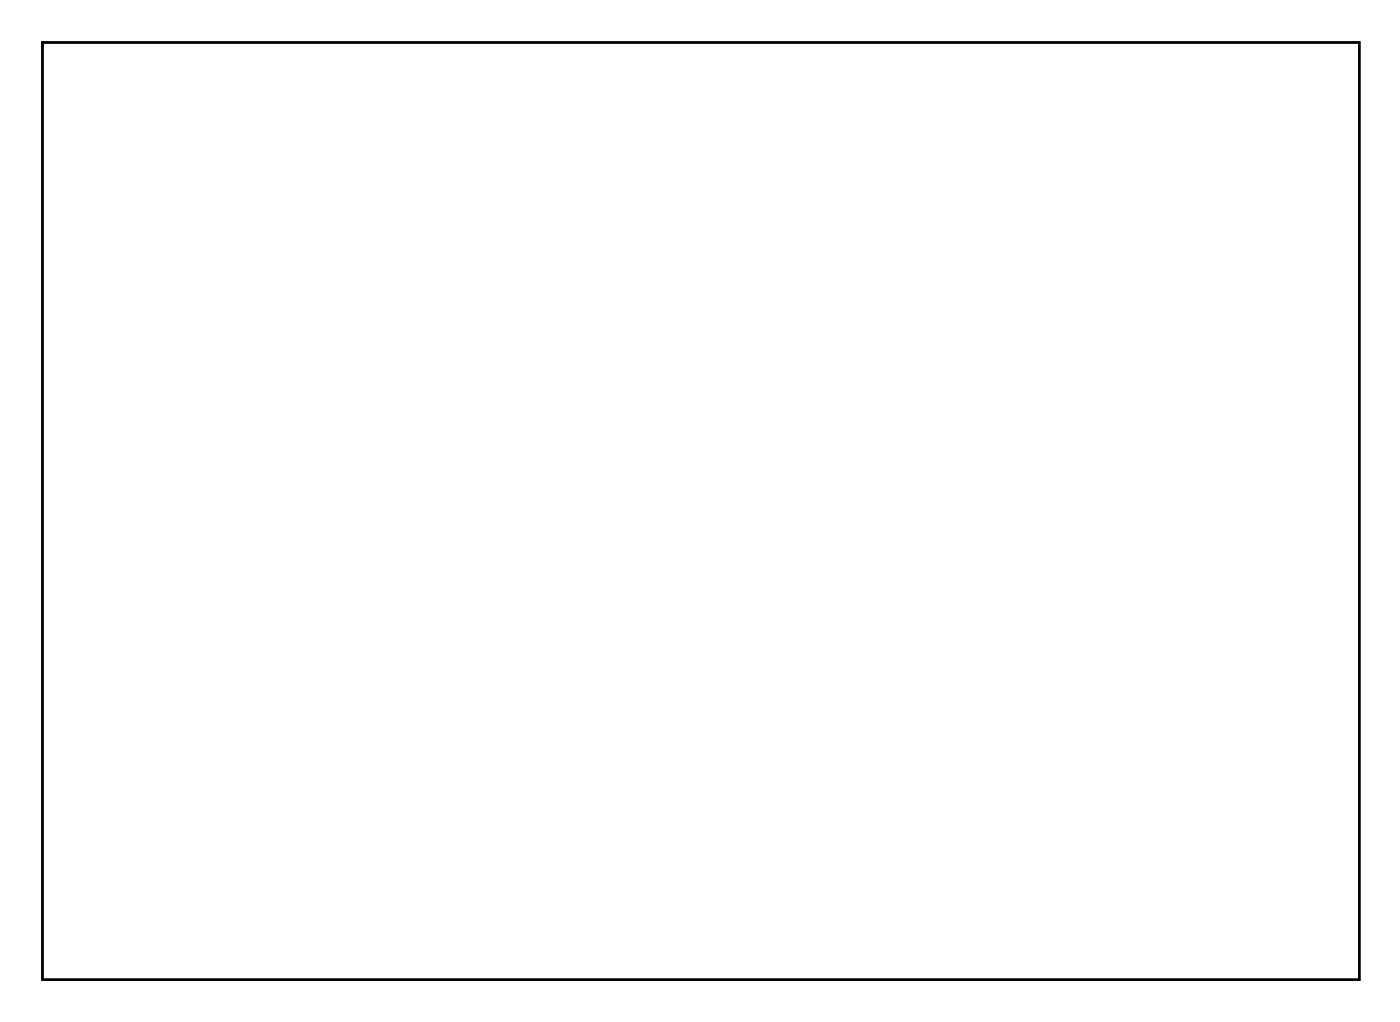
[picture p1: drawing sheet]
<svg xmlns="http://www.w3.org/2000/svg" width="120mm" height="87mm" viewBox="0 0 120 87" stroke-linecap="round" stroke-linejoin="round" font-family="sans-serif">
<path d="M3.6 3.6h112.9v80.3h-112.9z" fill="none" stroke="#000" stroke-width=".2"/>
<path d="M3.6 3.6v80.3h112.9v-80.3zM3.6 3.6h112.9v80.3h-112.9z" fill="#000"/>
<circle cx="74.2" cy="50.2" r=".7" fill="#fff"/>
<circle cx="74.2" cy="50.2" r=".7" fill="none" stroke="#fff" stroke-width=".76" stroke-linecap="butt"/>
<circle cx="71.7" cy="14.6" r=".7" fill="#fff"/>
<circle cx="71.7" cy="14.6" r=".7" fill="none" stroke="#fff" stroke-width=".76" stroke-linecap="butt"/>
<circle cx="114.8" cy="32.4" r=".74" fill="#fff"/>
<circle cx="114.8" cy="32.4" r=".74" fill="none" stroke="#fff" stroke-width=".76" stroke-linecap="butt"/>
<circle cx="112.3" cy="32.4" r=".74" fill="#fff"/>
<circle cx="112.3" cy="32.4" r=".74" fill="none" stroke="#fff" stroke-width=".76" stroke-linecap="butt"/>
<circle cx="114.8" cy="47.6" r=".74" fill="#fff"/>
<circle cx="114.8" cy="47.6" r=".74" fill="none" stroke="#fff" stroke-width=".76" stroke-linecap="butt"/>
<circle cx="112.3" cy="47.6" r=".74" fill="#fff"/>
<circle cx="112.3" cy="47.6" r=".74" fill="none" stroke="#fff" stroke-width=".76" stroke-linecap="butt"/>
<circle cx="114.8" cy="19.7" r=".74" fill="#fff"/>
<circle cx="114.8" cy="19.7" r=".74" fill="none" stroke="#fff" stroke-width=".76" stroke-linecap="butt"/>
<circle cx="112.3" cy="19.7" r=".74" fill="#fff"/>
<circle cx="112.3" cy="19.7" r=".74" fill="none" stroke="#fff" stroke-width=".76" stroke-linecap="butt"/>
<circle cx="114.8" cy="37.5" r=".74" fill="#fff"/>
<circle cx="114.8" cy="37.5" r=".74" fill="none" stroke="#fff" stroke-width=".76" stroke-linecap="butt"/>
<circle cx="112.3" cy="37.5" r=".74" fill="#fff"/>
<circle cx="112.3" cy="37.5" r=".74" fill="none" stroke="#fff" stroke-width=".76" stroke-linecap="butt"/>
<circle cx="114.8" cy="42.6" r=".74" fill="#fff"/>
<circle cx="114.8" cy="42.6" r=".74" fill="none" stroke="#fff" stroke-width=".76" stroke-linecap="butt"/>
<circle cx="112.3" cy="42.6" r=".74" fill="#fff"/>
<circle cx="112.3" cy="42.6" r=".74" fill="none" stroke="#fff" stroke-width=".76" stroke-linecap="butt"/>
<circle cx="114.8" cy="9.5" r=".74" fill="#fff"/>
<circle cx="114.8" cy="9.5" r=".74" fill="none" stroke="#fff" stroke-width=".76" stroke-linecap="butt"/>
<circle cx="112.3" cy="9.5" r=".74" fill="#fff"/>
<circle cx="112.3" cy="9.5" r=".74" fill="none" stroke="#fff" stroke-width=".76" stroke-linecap="butt"/>
<circle cx="114.8" cy="14.6" r=".74" fill="#fff"/>
<circle cx="114.8" cy="14.6" r=".74" fill="none" stroke="#fff" stroke-width=".76" stroke-linecap="butt"/>
<circle cx="112.3" cy="14.6" r=".74" fill="#fff"/>
<circle cx="112.3" cy="14.6" r=".74" fill="none" stroke="#fff" stroke-width=".76" stroke-linecap="butt"/>
<circle cx="5.6" cy="50.2" r=".74" fill="#fff"/>
<circle cx="5.6" cy="50.2" r=".74" fill="none" stroke="#fff" stroke-width=".76" stroke-linecap="butt"/>
<circle cx="8.2" cy="50.2" r=".74" fill="#fff"/>
<circle cx="8.2" cy="50.2" r=".74" fill="none" stroke="#fff" stroke-width=".76" stroke-linecap="butt"/>
<circle cx="5.6" cy="9.5" r=".74" fill="#fff"/>
<circle cx="5.6" cy="9.5" r=".74" fill="none" stroke="#fff" stroke-width=".76" stroke-linecap="butt"/>
<circle cx="8.2" cy="9.5" r=".74" fill="#fff"/>
<circle cx="8.2" cy="9.5" r=".74" fill="none" stroke="#fff" stroke-width=".76" stroke-linecap="butt"/>
<circle cx="5.6" cy="29.9" r=".74" fill="#fff"/>
<circle cx="5.6" cy="29.9" r=".74" fill="none" stroke="#fff" stroke-width=".76" stroke-linecap="butt"/>
<circle cx="8.2" cy="29.9" r=".74" fill="#fff"/>
<circle cx="8.2" cy="29.9" r=".74" fill="none" stroke="#fff" stroke-width=".76" stroke-linecap="butt"/>
<circle cx="5.6" cy="45.1" r=".74" fill="#fff"/>
<circle cx="5.6" cy="45.1" r=".74" fill="none" stroke="#fff" stroke-width=".76" stroke-linecap="butt"/>
<circle cx="8.2" cy="45.1" r=".74" fill="#fff"/>
<circle cx="8.2" cy="45.1" r=".74" fill="none" stroke="#fff" stroke-width=".76" stroke-linecap="butt"/>
<circle cx="5.6" cy="19.7" r=".74" fill="#fff"/>
<circle cx="5.6" cy="19.7" r=".74" fill="none" stroke="#fff" stroke-width=".76" stroke-linecap="butt"/>
<circle cx="8.2" cy="19.7" r=".74" fill="#fff"/>
<circle cx="8.2" cy="19.7" r=".74" fill="none" stroke="#fff" stroke-width=".76" stroke-linecap="butt"/>
<circle cx="5.6" cy="14.6" r=".74" fill="#fff"/>
<circle cx="5.6" cy="14.6" r=".74" fill="none" stroke="#fff" stroke-width=".76" stroke-linecap="butt"/>
<circle cx="8.2" cy="14.6" r=".74" fill="#fff"/>
<circle cx="8.2" cy="14.6" r=".74" fill="none" stroke="#fff" stroke-width=".76" stroke-linecap="butt"/>
<circle cx="5.6" cy="34.9" r=".74" fill="#fff"/>
<circle cx="5.6" cy="34.9" r=".74" fill="none" stroke="#fff" stroke-width=".76" stroke-linecap="butt"/>
<circle cx="8.2" cy="34.9" r=".74" fill="#fff"/>
<circle cx="8.2" cy="34.9" r=".74" fill="none" stroke="#fff" stroke-width=".76" stroke-linecap="butt"/>
<circle cx="5.6" cy="24.8" r=".74" fill="#fff"/>
<circle cx="5.6" cy="24.8" r=".74" fill="none" stroke="#fff" stroke-width=".76" stroke-linecap="butt"/>
<circle cx="8.2" cy="24.8" r=".74" fill="#fff"/>
<circle cx="8.2" cy="24.8" r=".74" fill="none" stroke="#fff" stroke-width=".76" stroke-linecap="butt"/>
<circle cx="5.6" cy="40" r=".74" fill="#fff"/>
<circle cx="5.6" cy="40" r=".74" fill="none" stroke="#fff" stroke-width=".76" stroke-linecap="butt"/>
<circle cx="8.2" cy="40" r=".74" fill="#fff"/>
<circle cx="8.2" cy="40" r=".74" fill="none" stroke="#fff" stroke-width=".76" stroke-linecap="butt"/>
<circle cx="92" cy="47.6" r=".74" fill="#fff"/>
<circle cx="92" cy="47.6" r=".74" fill="none" stroke="#fff" stroke-width=".76" stroke-linecap="butt"/>
<circle cx="89.4" cy="47.6" r=".74" fill="#fff"/>
<circle cx="89.4" cy="47.6" r=".74" fill="none" stroke="#fff" stroke-width=".76" stroke-linecap="butt"/>
<circle cx="33.6" cy="45.1" r=".74" fill="#fff"/>
<circle cx="33.6" cy="45.1" r=".74" fill="none" stroke="#fff" stroke-width=".76" stroke-linecap="butt"/>
<circle cx="31" cy="45.1" r=".74" fill="#fff"/>
<circle cx="31" cy="45.1" r=".74" fill="none" stroke="#fff" stroke-width=".76" stroke-linecap="butt"/>
<circle cx="33.6" cy="14.6" r=".74" fill="#fff"/>
<circle cx="33.6" cy="14.6" r=".74" fill="none" stroke="#fff" stroke-width=".76" stroke-linecap="butt"/>
<circle cx="31" cy="14.6" r=".74" fill="#fff"/>
<circle cx="31" cy="14.6" r=".74" fill="none" stroke="#fff" stroke-width=".76" stroke-linecap="butt"/>
<circle cx="92" cy="37.5" r=".74" fill="#fff"/>
<circle cx="92" cy="37.5" r=".74" fill="none" stroke="#fff" stroke-width=".76" stroke-linecap="butt"/>
<circle cx="89.4" cy="37.5" r=".74" fill="#fff"/>
<circle cx="89.4" cy="37.5" r=".74" fill="none" stroke="#fff" stroke-width=".76" stroke-linecap="butt"/>
<circle cx="97.1" cy="19.7" r=".74" fill="#fff"/>
<circle cx="97.1" cy="19.7" r=".74" fill="none" stroke="#fff" stroke-width=".76" stroke-linecap="butt"/>
<circle cx="94.5" cy="19.7" r=".74" fill="#fff"/>
<circle cx="94.5" cy="19.7" r=".74" fill="none" stroke="#fff" stroke-width=".76" stroke-linecap="butt"/>
<circle cx="92" cy="32.4" r=".74" fill="#fff"/>
<circle cx="92" cy="32.4" r=".74" fill="none" stroke="#fff" stroke-width=".76" stroke-linecap="butt"/>
<circle cx="89.4" cy="32.4" r=".74" fill="#fff"/>
<circle cx="89.4" cy="32.4" r=".74" fill="none" stroke="#fff" stroke-width=".76" stroke-linecap="butt"/>
<circle cx="102.1" cy="9.5" r=".74" fill="#fff"/>
<circle cx="102.1" cy="9.5" r=".74" fill="none" stroke="#fff" stroke-width=".76" stroke-linecap="butt"/>
<circle cx="99.6" cy="9.5" r=".74" fill="#fff"/>
<circle cx="99.6" cy="9.5" r=".74" fill="none" stroke="#fff" stroke-width=".76" stroke-linecap="butt"/>
<circle cx="33.6" cy="24.8" r=".74" fill="#fff"/>
<circle cx="33.6" cy="24.8" r=".74" fill="none" stroke="#fff" stroke-width=".76" stroke-linecap="butt"/>
<circle cx="31" cy="24.8" r=".74" fill="#fff"/>
<circle cx="31" cy="24.8" r=".74" fill="none" stroke="#fff" stroke-width=".76" stroke-linecap="butt"/>
<circle cx="33.6" cy="34.9" r=".74" fill="#fff"/>
<circle cx="33.6" cy="34.9" r=".74" fill="none" stroke="#fff" stroke-width=".76" stroke-linecap="butt"/>
<circle cx="31" cy="34.9" r=".74" fill="#fff"/>
<circle cx="31" cy="34.9" r=".74" fill="none" stroke="#fff" stroke-width=".76" stroke-linecap="butt"/>
<circle cx="33.6" cy="29.9" r=".74" fill="#fff"/>
<circle cx="33.6" cy="29.9" r=".74" fill="none" stroke="#fff" stroke-width=".76" stroke-linecap="butt"/>
<circle cx="31" cy="29.9" r=".74" fill="#fff"/>
<circle cx="31" cy="29.9" r=".74" fill="none" stroke="#fff" stroke-width=".76" stroke-linecap="butt"/>
<circle cx="33.6" cy="40" r=".74" fill="#fff"/>
<circle cx="33.6" cy="40" r=".74" fill="none" stroke="#fff" stroke-width=".76" stroke-linecap="butt"/>
<circle cx="31" cy="40" r=".74" fill="#fff"/>
<circle cx="31" cy="40" r=".74" fill="none" stroke="#fff" stroke-width=".76" stroke-linecap="butt"/>
<circle cx="33.6" cy="19.7" r=".74" fill="#fff"/>
<circle cx="33.6" cy="19.7" r=".74" fill="none" stroke="#fff" stroke-width=".76" stroke-linecap="butt"/>
<circle cx="31" cy="19.7" r=".74" fill="#fff"/>
<circle cx="31" cy="19.7" r=".74" fill="none" stroke="#fff" stroke-width=".76" stroke-linecap="butt"/>
<circle cx="33.6" cy="9.5" r=".74" fill="#fff"/>
<circle cx="33.6" cy="9.5" r=".74" fill="none" stroke="#fff" stroke-width=".76" stroke-linecap="butt"/>
<circle cx="31" cy="9.5" r=".74" fill="#fff"/>
<circle cx="31" cy="9.5" r=".74" fill="none" stroke="#fff" stroke-width=".76" stroke-linecap="butt"/>
<circle cx="92" cy="42.6" r=".74" fill="#fff"/>
<circle cx="92" cy="42.6" r=".74" fill="none" stroke="#fff" stroke-width=".76" stroke-linecap="butt"/>
<circle cx="89.4" cy="42.6" r=".74" fill="#fff"/>
<circle cx="89.4" cy="42.6" r=".74" fill="none" stroke="#fff" stroke-width=".76" stroke-linecap="butt"/>
<circle cx="99.6" cy="14.6" r=".74" fill="#fff"/>
<circle cx="99.6" cy="14.6" r=".74" fill="none" stroke="#fff" stroke-width=".76" stroke-linecap="butt"/>
<circle cx="97.1" cy="14.6" r=".74" fill="#fff"/>
<circle cx="97.1" cy="14.6" r=".74" fill="none" stroke="#fff" stroke-width=".76" stroke-linecap="butt"/>
<circle cx="79.2" cy="30" r=".8" fill="#fff"/>
<circle cx="79.2" cy="30" r=".8" fill="none" stroke="#fff" stroke-width=".76" stroke-linecap="butt"/>
<circle cx="81.7" cy="29.7" r=".8" fill="#fff"/>
<circle cx="81.7" cy="29.7" r=".8" fill="none" stroke="#fff" stroke-width=".76" stroke-linecap="butt"/>
<circle cx="84.2" cy="30" r=".8" fill="#fff"/>
<circle cx="84.2" cy="30" r=".8" fill="none" stroke="#fff" stroke-width=".76" stroke-linecap="butt"/>
<circle cx="59" cy="70.5" r=".74" fill="#fff"/>
<circle cx="59" cy="70.5" r=".74" fill="none" stroke="#fff" stroke-width=".76" stroke-linecap="butt"/>
<circle cx="56.4" cy="70.5" r=".74" fill="#fff"/>
<circle cx="56.4" cy="70.5" r=".74" fill="none" stroke="#fff" stroke-width=".76" stroke-linecap="butt"/>
<circle cx="53.9" cy="70.5" r=".74" fill="#fff"/>
<circle cx="53.9" cy="70.5" r=".74" fill="none" stroke="#fff" stroke-width=".76" stroke-linecap="butt"/>
<circle cx="79.3" cy="70.5" r=".74" fill="#fff"/>
<circle cx="79.3" cy="70.5" r=".74" fill="none" stroke="#fff" stroke-width=".76" stroke-linecap="butt"/>
<circle cx="81.8" cy="70.5" r=".74" fill="#fff"/>
<circle cx="81.8" cy="70.5" r=".74" fill="none" stroke="#fff" stroke-width=".76" stroke-linecap="butt"/>
<circle cx="84.4" cy="70.5" r=".74" fill="#fff"/>
<circle cx="84.4" cy="70.5" r=".74" fill="none" stroke="#fff" stroke-width=".76" stroke-linecap="butt"/>
<circle cx="59" cy="29.9" r=".74" fill="#fff"/>
<circle cx="59" cy="29.9" r=".74" fill="none" stroke="#fff" stroke-width=".76" stroke-linecap="butt"/>
<circle cx="56.4" cy="29.9" r=".74" fill="#fff"/>
<circle cx="56.4" cy="29.9" r=".74" fill="none" stroke="#fff" stroke-width=".76" stroke-linecap="butt"/>
<circle cx="53.9" cy="29.9" r=".74" fill="#fff"/>
<circle cx="53.9" cy="29.9" r=".74" fill="none" stroke="#fff" stroke-width=".76" stroke-linecap="butt"/>
<circle cx="71.7" cy="50.2" r=".74" fill="#fff"/>
<circle cx="71.7" cy="50.2" r=".74" fill="none" stroke="#fff" stroke-width=".76" stroke-linecap="butt"/>
<circle cx="71.7" cy="52.7" r=".74" fill="#fff"/>
<circle cx="71.7" cy="52.7" r=".74" fill="none" stroke="#fff" stroke-width=".76" stroke-linecap="butt"/>
<circle cx="89.4" cy="14.6" r=".7" fill="#fff"/>
<circle cx="89.4" cy="14.6" r=".7" fill="none" stroke="#fff" stroke-width=".76" stroke-linecap="butt"/>
<circle cx="59" cy="14.6" r=".7" fill="#fff"/>
<circle cx="59" cy="14.6" r=".7" fill="none" stroke="#fff" stroke-width=".76" stroke-linecap="butt"/>
<circle cx="89.4" cy="57.8" r=".7" fill="#fff"/>
<circle cx="89.4" cy="57.8" r=".7" fill="none" stroke="#fff" stroke-width=".76" stroke-linecap="butt"/>
<circle cx="61.5" cy="40" r=".7" fill="#fff"/>
<circle cx="61.5" cy="40" r=".7" fill="none" stroke="#fff" stroke-width=".76" stroke-linecap="butt"/>
<circle cx="64" cy="37.5" r=".7" fill="#fff"/>
<circle cx="64" cy="37.5" r=".7" fill="none" stroke="#fff" stroke-width=".76" stroke-linecap="butt"/>
<circle cx="64" cy="7" r=".7" fill="#fff"/>
<circle cx="64" cy="7" r=".7" fill="none" stroke="#fff" stroke-width=".76" stroke-linecap="butt"/>
<path d="M40.5 16.5h1.4v1.4h-1.4z" fill="#fff"/>
<path d="M40.5 16.5h1.4v1.4h-1.4z" fill="none" stroke="#fff" stroke-width=".76" stroke-linecap="butt"/>
<circle cx="41.2" cy="17.2" r=".7" fill="#fff"/>
<circle cx="41.2" cy="17.2" r=".7" fill="none" stroke="#fff" stroke-width=".76" stroke-linecap="butt"/>
<circle cx="41.2" cy="24.8" r=".7" fill="#fff"/>
<circle cx="41.2" cy="24.8" r=".7" fill="none" stroke="#fff" stroke-width=".76" stroke-linecap="butt"/>
<circle cx="43.7" cy="17.2" r=".7" fill="#fff"/>
<circle cx="43.7" cy="17.2" r=".7" fill="none" stroke="#fff" stroke-width=".76" stroke-linecap="butt"/>
<circle cx="43.7" cy="24.8" r=".7" fill="#fff"/>
<circle cx="43.7" cy="24.8" r=".7" fill="none" stroke="#fff" stroke-width=".76" stroke-linecap="butt"/>
<circle cx="46.3" cy="17.2" r=".7" fill="#fff"/>
<circle cx="46.3" cy="17.2" r=".7" fill="none" stroke="#fff" stroke-width=".76" stroke-linecap="butt"/>
<circle cx="46.3" cy="24.8" r=".7" fill="#fff"/>
<circle cx="46.3" cy="24.8" r=".7" fill="none" stroke="#fff" stroke-width=".76" stroke-linecap="butt"/>
<circle cx="48.8" cy="17.2" r=".7" fill="#fff"/>
<circle cx="48.8" cy="17.2" r=".7" fill="none" stroke="#fff" stroke-width=".76" stroke-linecap="butt"/>
<circle cx="48.8" cy="24.8" r=".7" fill="#fff"/>
<circle cx="48.8" cy="24.8" r=".7" fill="none" stroke="#fff" stroke-width=".76" stroke-linecap="butt"/>
<circle cx="51.3" cy="17.2" r=".7" fill="#fff"/>
<circle cx="51.3" cy="17.2" r=".7" fill="none" stroke="#fff" stroke-width=".76" stroke-linecap="butt"/>
<circle cx="51.3" cy="24.8" r=".7" fill="#fff"/>
<circle cx="51.3" cy="24.8" r=".7" fill="none" stroke="#fff" stroke-width=".76" stroke-linecap="butt"/>
<circle cx="53.9" cy="17.2" r=".7" fill="#fff"/>
<circle cx="53.9" cy="17.2" r=".7" fill="none" stroke="#fff" stroke-width=".76" stroke-linecap="butt"/>
<circle cx="53.9" cy="24.8" r=".7" fill="#fff"/>
<circle cx="53.9" cy="24.8" r=".7" fill="none" stroke="#fff" stroke-width=".76" stroke-linecap="butt"/>
<circle cx="56.4" cy="17.2" r=".7" fill="#fff"/>
<circle cx="56.4" cy="17.2" r=".7" fill="none" stroke="#fff" stroke-width=".76" stroke-linecap="butt"/>
<circle cx="56.4" cy="24.8" r=".7" fill="#fff"/>
<circle cx="56.4" cy="24.8" r=".7" fill="none" stroke="#fff" stroke-width=".76" stroke-linecap="butt"/>
<circle cx="59" cy="17.2" r=".7" fill="#fff"/>
<circle cx="59" cy="17.2" r=".7" fill="none" stroke="#fff" stroke-width=".76" stroke-linecap="butt"/>
<circle cx="59" cy="24.8" r=".7" fill="#fff"/>
<circle cx="59" cy="24.8" r=".7" fill="none" stroke="#fff" stroke-width=".76" stroke-linecap="butt"/>
<path d="M65.9 57.1h1.4v1.4h-1.4z" fill="#fff"/>
<path d="M65.9 57.1h1.4v1.4h-1.4z" fill="none" stroke="#fff" stroke-width=".76" stroke-linecap="butt"/>
<circle cx="66.6" cy="57.8" r=".7" fill="#fff"/>
<circle cx="66.6" cy="57.8" r=".7" fill="none" stroke="#fff" stroke-width=".76" stroke-linecap="butt"/>
<circle cx="66.6" cy="65.4" r=".7" fill="#fff"/>
<circle cx="66.6" cy="65.4" r=".7" fill="none" stroke="#fff" stroke-width=".76" stroke-linecap="butt"/>
<circle cx="69.1" cy="57.8" r=".7" fill="#fff"/>
<circle cx="69.1" cy="57.8" r=".7" fill="none" stroke="#fff" stroke-width=".76" stroke-linecap="butt"/>
<circle cx="69.1" cy="65.4" r=".7" fill="#fff"/>
<circle cx="69.1" cy="65.4" r=".7" fill="none" stroke="#fff" stroke-width=".76" stroke-linecap="butt"/>
<circle cx="71.7" cy="57.8" r=".7" fill="#fff"/>
<circle cx="71.7" cy="57.8" r=".7" fill="none" stroke="#fff" stroke-width=".76" stroke-linecap="butt"/>
<circle cx="71.7" cy="65.4" r=".7" fill="#fff"/>
<circle cx="71.7" cy="65.4" r=".7" fill="none" stroke="#fff" stroke-width=".76" stroke-linecap="butt"/>
<circle cx="74.2" cy="57.8" r=".7" fill="#fff"/>
<circle cx="74.2" cy="57.8" r=".7" fill="none" stroke="#fff" stroke-width=".76" stroke-linecap="butt"/>
<circle cx="74.2" cy="65.4" r=".7" fill="#fff"/>
<circle cx="74.2" cy="65.4" r=".7" fill="none" stroke="#fff" stroke-width=".76" stroke-linecap="butt"/>
<circle cx="76.7" cy="57.8" r=".7" fill="#fff"/>
<circle cx="76.7" cy="57.8" r=".7" fill="none" stroke="#fff" stroke-width=".76" stroke-linecap="butt"/>
<circle cx="76.7" cy="65.4" r=".7" fill="#fff"/>
<circle cx="76.7" cy="65.4" r=".7" fill="none" stroke="#fff" stroke-width=".76" stroke-linecap="butt"/>
<circle cx="79.3" cy="57.8" r=".7" fill="#fff"/>
<circle cx="79.3" cy="57.8" r=".7" fill="none" stroke="#fff" stroke-width=".76" stroke-linecap="butt"/>
<circle cx="79.3" cy="65.4" r=".7" fill="#fff"/>
<circle cx="79.3" cy="65.4" r=".7" fill="none" stroke="#fff" stroke-width=".76" stroke-linecap="butt"/>
<circle cx="81.8" cy="57.8" r=".7" fill="#fff"/>
<circle cx="81.8" cy="57.8" r=".7" fill="none" stroke="#fff" stroke-width=".76" stroke-linecap="butt"/>
<circle cx="81.8" cy="65.4" r=".7" fill="#fff"/>
<circle cx="81.8" cy="65.4" r=".7" fill="none" stroke="#fff" stroke-width=".76" stroke-linecap="butt"/>
<circle cx="84.4" cy="57.8" r=".7" fill="#fff"/>
<circle cx="84.4" cy="57.8" r=".7" fill="none" stroke="#fff" stroke-width=".76" stroke-linecap="butt"/>
<circle cx="84.4" cy="65.4" r=".7" fill="#fff"/>
<circle cx="84.4" cy="65.4" r=".7" fill="none" stroke="#fff" stroke-width=".76" stroke-linecap="butt"/>
<path d="M40.5 57.1h1.4v1.4h-1.4z" fill="#fff"/>
<path d="M40.5 57.1h1.4v1.4h-1.4z" fill="none" stroke="#fff" stroke-width=".76" stroke-linecap="butt"/>
<circle cx="41.2" cy="57.8" r=".7" fill="#fff"/>
<circle cx="41.2" cy="57.8" r=".7" fill="none" stroke="#fff" stroke-width=".76" stroke-linecap="butt"/>
<circle cx="41.2" cy="65.4" r=".7" fill="#fff"/>
<circle cx="41.2" cy="65.4" r=".7" fill="none" stroke="#fff" stroke-width=".76" stroke-linecap="butt"/>
<circle cx="43.7" cy="57.8" r=".7" fill="#fff"/>
<circle cx="43.7" cy="57.8" r=".7" fill="none" stroke="#fff" stroke-width=".76" stroke-linecap="butt"/>
<circle cx="43.7" cy="65.4" r=".7" fill="#fff"/>
<circle cx="43.7" cy="65.4" r=".7" fill="none" stroke="#fff" stroke-width=".76" stroke-linecap="butt"/>
<circle cx="46.3" cy="57.8" r=".7" fill="#fff"/>
<circle cx="46.3" cy="57.8" r=".7" fill="none" stroke="#fff" stroke-width=".76" stroke-linecap="butt"/>
<circle cx="46.3" cy="65.4" r=".7" fill="#fff"/>
<circle cx="46.3" cy="65.4" r=".7" fill="none" stroke="#fff" stroke-width=".76" stroke-linecap="butt"/>
<circle cx="48.8" cy="57.8" r=".7" fill="#fff"/>
<circle cx="48.8" cy="57.8" r=".7" fill="none" stroke="#fff" stroke-width=".76" stroke-linecap="butt"/>
<circle cx="48.8" cy="65.4" r=".7" fill="#fff"/>
<circle cx="48.8" cy="65.4" r=".7" fill="none" stroke="#fff" stroke-width=".76" stroke-linecap="butt"/>
<circle cx="51.3" cy="57.8" r=".7" fill="#fff"/>
<circle cx="51.3" cy="57.8" r=".7" fill="none" stroke="#fff" stroke-width=".76" stroke-linecap="butt"/>
<circle cx="51.3" cy="65.4" r=".7" fill="#fff"/>
<circle cx="51.3" cy="65.4" r=".7" fill="none" stroke="#fff" stroke-width=".76" stroke-linecap="butt"/>
<circle cx="53.9" cy="57.8" r=".7" fill="#fff"/>
<circle cx="53.9" cy="57.8" r=".7" fill="none" stroke="#fff" stroke-width=".76" stroke-linecap="butt"/>
<circle cx="53.9" cy="65.4" r=".7" fill="#fff"/>
<circle cx="53.9" cy="65.4" r=".7" fill="none" stroke="#fff" stroke-width=".76" stroke-linecap="butt"/>
<circle cx="56.4" cy="57.8" r=".7" fill="#fff"/>
<circle cx="56.4" cy="57.8" r=".7" fill="none" stroke="#fff" stroke-width=".76" stroke-linecap="butt"/>
<circle cx="56.4" cy="65.4" r=".7" fill="#fff"/>
<circle cx="56.4" cy="65.4" r=".7" fill="none" stroke="#fff" stroke-width=".76" stroke-linecap="butt"/>
<circle cx="59" cy="57.8" r=".7" fill="#fff"/>
<circle cx="59" cy="57.8" r=".7" fill="none" stroke="#fff" stroke-width=".76" stroke-linecap="butt"/>
<circle cx="59" cy="65.4" r=".7" fill="#fff"/>
<circle cx="59" cy="65.4" r=".7" fill="none" stroke="#fff" stroke-width=".76" stroke-linecap="butt"/>
<path d="M65.9 16.5h1.4v1.4h-1.4z" fill="#fff"/>
<path d="M65.9 16.5h1.4v1.4h-1.4z" fill="none" stroke="#fff" stroke-width=".76" stroke-linecap="butt"/>
<circle cx="66.6" cy="17.2" r=".7" fill="#fff"/>
<circle cx="66.6" cy="17.2" r=".7" fill="none" stroke="#fff" stroke-width=".76" stroke-linecap="butt"/>
<circle cx="66.6" cy="24.8" r=".7" fill="#fff"/>
<circle cx="66.6" cy="24.8" r=".7" fill="none" stroke="#fff" stroke-width=".76" stroke-linecap="butt"/>
<circle cx="69.1" cy="17.2" r=".7" fill="#fff"/>
<circle cx="69.1" cy="17.2" r=".7" fill="none" stroke="#fff" stroke-width=".76" stroke-linecap="butt"/>
<circle cx="69.1" cy="24.8" r=".7" fill="#fff"/>
<circle cx="69.1" cy="24.8" r=".7" fill="none" stroke="#fff" stroke-width=".76" stroke-linecap="butt"/>
<circle cx="71.7" cy="17.2" r=".7" fill="#fff"/>
<circle cx="71.7" cy="17.2" r=".7" fill="none" stroke="#fff" stroke-width=".76" stroke-linecap="butt"/>
<circle cx="71.7" cy="24.8" r=".7" fill="#fff"/>
<circle cx="71.7" cy="24.8" r=".7" fill="none" stroke="#fff" stroke-width=".76" stroke-linecap="butt"/>
<circle cx="74.2" cy="17.2" r=".7" fill="#fff"/>
<circle cx="74.2" cy="17.2" r=".7" fill="none" stroke="#fff" stroke-width=".76" stroke-linecap="butt"/>
<circle cx="74.2" cy="24.8" r=".7" fill="#fff"/>
<circle cx="74.2" cy="24.8" r=".7" fill="none" stroke="#fff" stroke-width=".76" stroke-linecap="butt"/>
<circle cx="76.7" cy="17.2" r=".7" fill="#fff"/>
<circle cx="76.7" cy="17.2" r=".7" fill="none" stroke="#fff" stroke-width=".76" stroke-linecap="butt"/>
<circle cx="76.7" cy="24.8" r=".7" fill="#fff"/>
<circle cx="76.7" cy="24.8" r=".7" fill="none" stroke="#fff" stroke-width=".76" stroke-linecap="butt"/>
<circle cx="79.3" cy="17.2" r=".7" fill="#fff"/>
<circle cx="79.3" cy="17.2" r=".7" fill="none" stroke="#fff" stroke-width=".76" stroke-linecap="butt"/>
<circle cx="79.3" cy="24.8" r=".7" fill="#fff"/>
<circle cx="79.3" cy="24.8" r=".7" fill="none" stroke="#fff" stroke-width=".76" stroke-linecap="butt"/>
<circle cx="81.8" cy="17.2" r=".7" fill="#fff"/>
<circle cx="81.8" cy="17.2" r=".7" fill="none" stroke="#fff" stroke-width=".76" stroke-linecap="butt"/>
<circle cx="81.8" cy="24.8" r=".7" fill="#fff"/>
<circle cx="81.8" cy="24.8" r=".7" fill="none" stroke="#fff" stroke-width=".76" stroke-linecap="butt"/>
<circle cx="84.4" cy="17.2" r=".7" fill="#fff"/>
<circle cx="84.4" cy="17.2" r=".7" fill="none" stroke="#fff" stroke-width=".76" stroke-linecap="butt"/>
<circle cx="84.4" cy="24.8" r=".7" fill="#fff"/>
<circle cx="84.4" cy="24.8" r=".7" fill="none" stroke="#fff" stroke-width=".76" stroke-linecap="butt"/>
</svg>
